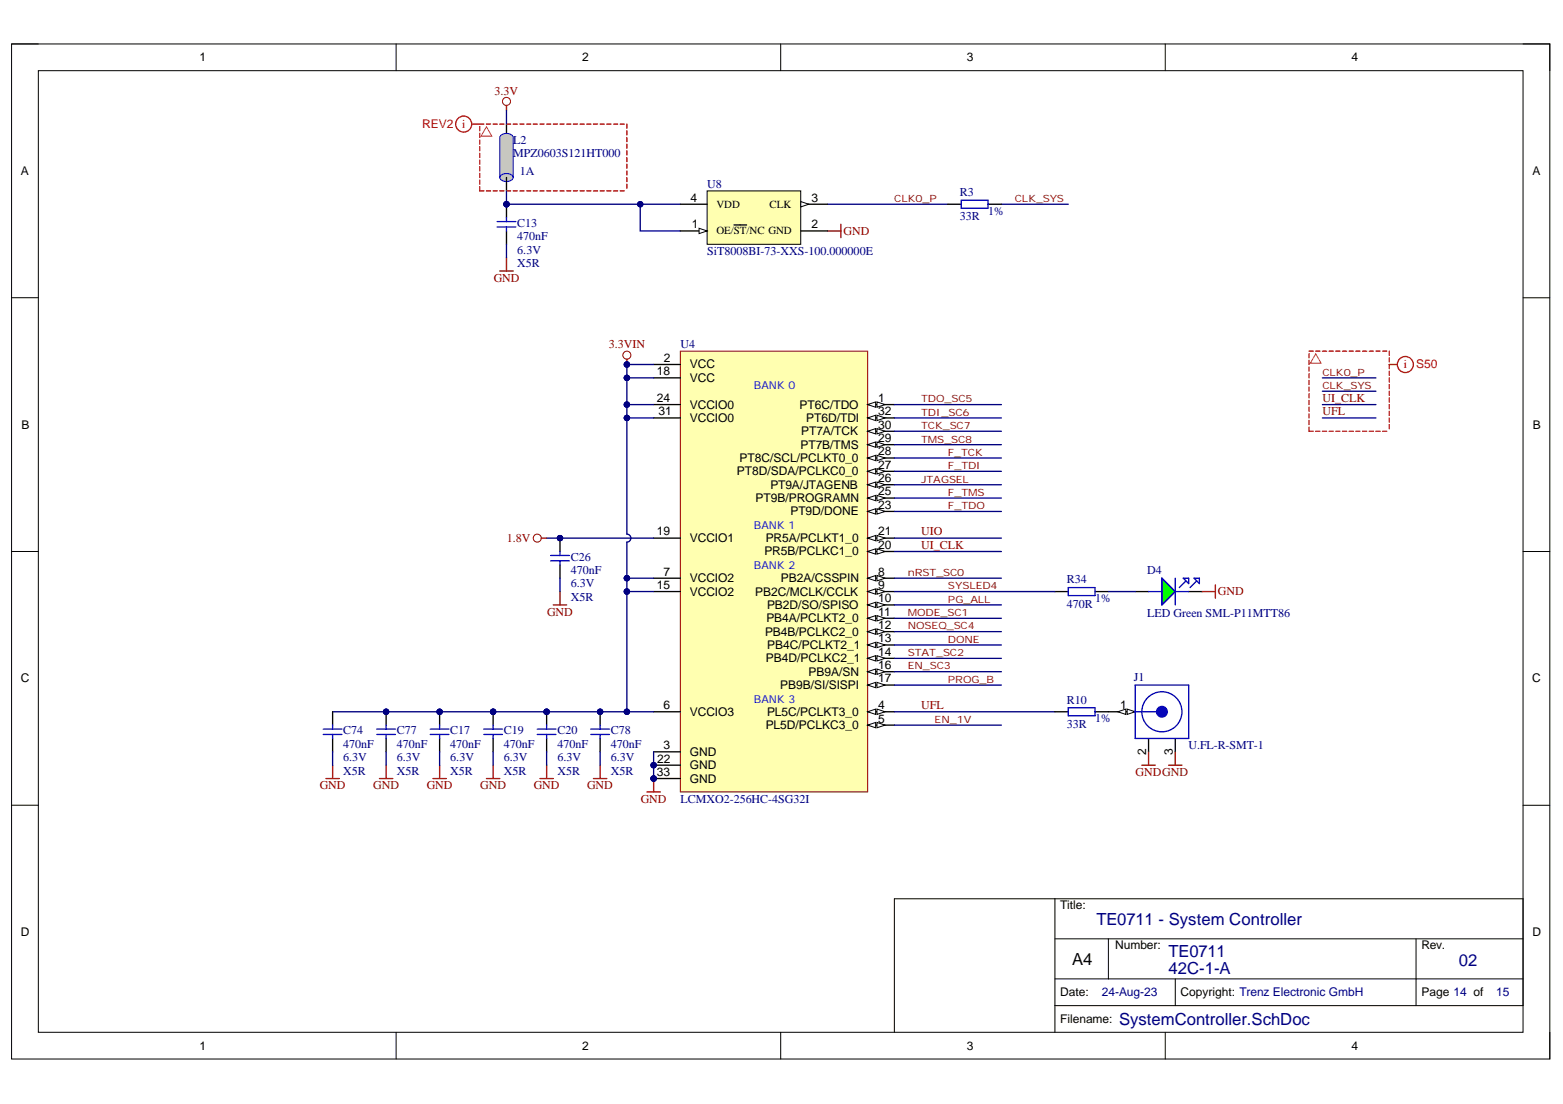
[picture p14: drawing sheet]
<svg xmlns="http://www.w3.org/2000/svg" width="297mm" height="210mm" viewBox="0 0 297 210" stroke-linecap="round" stroke-linejoin="round" font-family="sans-serif">
<defs><g id="words">
<g font-size="3.2" fill="#000080">
<text x="208.4" y="175.8">TE0711 - System Controller</text>
<text x="222.1" y="185.2">42C-1-A</text>
<text x="222.1" y="181.9">TE0711</text>
<text x="277.2" y="183.6">02</text>
<text x="212.7" y="194.8">SystemController.SchDoc</text>
</g>
<text font-size="3.2" x="203.8" y="183.4">A4</text>
<g font-size="2.3">
<text x="37.9" y="11.7">1</text>
<text x="110.7" y="11.7">2</text>
<text x="183.8" y="11.7">3</text>
<text x="256.8" y="11.7">4</text>
<text x="4" y="33.3">A</text>
<text x="291.2" y="33.3">A</text>
<text x="131.2" y="38.3">4</text>
<text x="154.2" y="38.3">3</text>
<text x="131.5" y="43.4">1</text>
<text x="154.2" y="43.4">2</text>
<text x="124.8" y="71.3">18</text>
<text x="126.1" y="68.8">2</text>
<text x="131.1" y="70.1">VCC</text>
<text x="124.8" y="76.4">24</text>
<text x="131.1" y="72.6">VCC</text>
<text x="131.1" y="77.7">VCCIO0</text>
<text x="151.9" y="77.7">PT6C/TDO</text>
<text x="166.9" y="76.4">1</text>
<text x="4.1" y="81.5">B</text>
<text x="125.2" y="79">31</text>
<text x="131.1" y="80.2">VCCIO0</text>
<text x="152.2" y="82.8">PT7A/TCK</text>
<text x="153.2" y="80.2">PT6D/TDI</text>
<text x="166.9" y="81.5">30</text>
<text x="166.9" y="79">32</text>
<text x="291.3" y="81.5">B</text>
<text x="140.6" y="87.9">PT8C/SCL/PCLKT0_0</text>
<text x="152.1" y="85.3">PT7B/TMS</text>
<text x="166.9" y="89.1">27</text>
<text x="166.9" y="86.6">28</text>
<text x="166.9" y="84">29</text>
<text x="140.1" y="90.4">PT8D/SDA/PCLKC0_0</text>
<text x="143.6" y="95.5">PT9B/PROGRAMN</text>
<text x="146.4" y="92.9">PT9A/JTAGENB</text>
<text x="166.9" y="94.2">25</text>
<text x="166.9" y="91.7">26</text>
<text x="124.8" y="101.8">19</text>
<text x="150.2" y="98">PT9D/DONE</text>
<text x="166.9" y="101.8">21</text>
<text x="166.9" y="96.7">23</text>
<text x="131.1" y="103.1">VCCIO1</text>
<text x="145.3" y="105.6">PR5B/PCLKC1_0</text>
<text x="145.5" y="103.1">PR5A/PCLKT1_0</text>
<text x="166.9" y="104.3">20</text>
<text x="124.8" y="112">15</text>
<text x="126.1" y="109.4">7</text>
<text x="131.1" y="110.7">VCCIO2</text>
<text x="131.1" y="113.2">VCCIO2</text>
<text x="143.5" y="113.2">PB2C/MCLK/CCLK</text>
<text x="148.4" y="110.7">PB2A/CSSPIN</text>
<text x="166.9" y="109.4">8</text>
<text x="166.9" y="112">9</text>
<text x="145.6" y="118.3">PB4A/PCLKT2_0</text>
<text x="145.8" y="115.8">PB2D/SO/SPISO</text>
<text x="166.9" y="114.5">10</text>
<text x="166.9" y="117.1">11</text>
<text x="166.9" y="119.6">12</text>
<text x="145.4" y="120.9">PB4B/PCLKC2_0</text>
<text x="145.6" y="125.9">PB4D/PCLKC2_1</text>
<text x="145.8" y="123.4">PB4C/PCLKT2_1</text>
<text x="166.9" y="122.1">13</text>
<text x="166.9" y="124.7">14</text>
<text x="4" y="129.7">C</text>
<text x="148.3" y="131">PB9B/SI/SISPI</text>
<text x="153.7" y="128.5">PB9A/SN</text>
<text x="166.9" y="127.2">16</text>
<text x="166.9" y="129.7">17</text>
<text x="291.2" y="129.7">C</text>
<text x="126.1" y="134.8">6</text>
<text x="131.1" y="136.1">VCCIO3</text>
<text x="145.8" y="136.1">PL5C/PCLKT3_0</text>
<text x="166.9" y="134.8">4</text>
<text x="166.9" y="137.4">5</text>
<text x="212.9" y="134.8">1</text>
<text x="126.1" y="142.4">3</text>
<text x="131.1" y="143.7">GND</text>
<text x="145.5" y="138.6">PL5D/PCLKC3_0</text>
<text x="217.8" y="143.6" transform="rotate(-90 217.8 143.6)">2</text>
<text x="222.9" y="143.6" transform="rotate(-90 222.9 143.6)">3</text>
<text x="124.8" y="147.5">33</text>
<text x="124.9" y="145">22</text>
<text x="131.1" y="146.2">GND</text>
<text x="131.1" y="148.8">GND</text>
<text x="201.5" y="172.9">Title:</text>
<text x="4" y="178">D</text>
<text x="291.2" y="178">D</text>
<text x="211.9" y="180.5">Number:</text>
<text x="270.1" y="180.5">Rev.</text>
<text x="201.5" y="189.4">Date:</text>
<text x="224.4" y="189.4">Copyright: Trenz Electronic GmbH</text>
<text x="270.1" y="189.4">Page 14 of</text>
<text x="201.5" y="194.5">Filename:</text>
<text x="37.9" y="199.6">1</text>
<text x="110.7" y="199.6">2</text>
<text x="183.8" y="199.6">3</text>
<text x="256.8" y="199.6">4</text>
</g>
<g font-size="2.3" fill="#800000">
<text x="94" y="18">3.3V</text>
<text x="160.3" y="44.7">GND</text>
<text x="93.8" y="53.5">GND</text>
<text x="115.7" y="66.3">3.3VIN</text>
<text x="251.3" y="76.4">UI_CLK</text>
<text x="251.3" y="78.9">UFL</text>
<text x="175" y="101.8">UIO</text>
<text x="96.3" y="103.1">1.8V</text>
<text x="175" y="104.3">UI_CLK</text>
<text x="231.5" y="113.2">GND</text>
<text x="104" y="117.1">GND</text>
<text x="175" y="134.8">UFL</text>
<text x="215.8" y="147.5">GNDGND</text>
<text x="60.8" y="150.1">GND</text>
<text x="70.9" y="150.1">GND</text>
<text x="81.1" y="150.1">GND</text>
<text x="91.3" y="150.1">GND</text>
<text x="101.4" y="150.1">GND</text>
<text x="111.6" y="150.1">GND</text>
<text x="121.8" y="152.6">GND</text>
</g>
<g font-size="2.3" fill="#f00">
<text x="80.2" y="24.3">REV2</text>
<text x="87.8" y="24.3">i</text>
<text x="266.8" y="70.1">i</text>
<text x="269.1" y="70.1">S50</text>
</g>
<g font-size="2.3" fill="#000080">
<text x="97.5" y="27.4">L2</text>
<text x="97.5" y="29.9">MPZ0603S121HT000</text>
<text x="98.8" y="33.2">1A</text>
<text x="134.4" y="35.8">U8</text>
<text x="182.4" y="37.3">R3</text>
<text x="182.4" y="41.9">33R</text>
<text x="187.8" y="40.9">1%</text>
<text x="98.3" y="43.1">C13</text>
<text x="98.3" y="45.7">470nF</text>
<text x="98.3" y="48.2">6.3V</text>
<text x="98.3" y="50.8">X5R</text>
<text x="134.4" y="48.5">SiT8008BI-73-XXS-100.000000E</text>
<text x="129.3" y="66.3">U4</text>
<text x="108.5" y="106.6">C26</text>
<text x="108.5" y="111.7">6.3V</text>
<text x="108.5" y="109.1">470nF</text>
<text x="202.7" y="110.9">R34</text>
<text x="218" y="109.1">D4</text>
<text x="108.5" y="114.2">X5R</text>
<text x="202.7" y="115.5">470R</text>
<text x="208.1" y="114.5">1%</text>
<text x="218" y="117.3">LED Green SML-P11MTT86</text>
<text x="215.5" y="129.5">J1</text>
<text x="202.7" y="133.8">R10</text>
<text x="208.1" y="137.3">1%</text>
<text x="65.2" y="139.6">C74</text>
<text x="65.2" y="142.2">470nF</text>
<text x="75.4" y="139.6">C77</text>
<text x="75.4" y="142.2">470nF</text>
<text x="85.6" y="139.6">C17</text>
<text x="85.6" y="142.2">470nF</text>
<text x="95.7" y="139.6">C19</text>
<text x="95.7" y="142.2">470nF</text>
<text x="105.9" y="139.6">C20</text>
<text x="105.9" y="142.2">470nF</text>
<text x="116.1" y="139.6">C78</text>
<text x="116.1" y="142.2">470nF</text>
<text x="202.7" y="138.3">33R</text>
<text x="225.9" y="142.4">U.FL-R-SMT-1</text>
<text x="65.2" y="144.7">6.3V</text>
<text x="65.2" y="147.3">X5R</text>
<text x="75.4" y="144.7">6.3V</text>
<text x="75.4" y="147.3">X5R</text>
<text x="85.6" y="144.7">6.3V</text>
<text x="85.6" y="147.3">X5R</text>
<text x="95.7" y="144.7">6.3V</text>
<text x="95.7" y="147.3">X5R</text>
<text x="105.9" y="144.7">6.3V</text>
<text x="105.9" y="147.3">X5R</text>
<text x="116.1" y="144.7">6.3V</text>
<text x="116.1" y="147.3">X5R</text>
<text x="129.3" y="152.6">LCMXO2-256HC-4SG32I</text>
<text x="209.4" y="189.4">24-Aug-23</text>
<text x="284.3" y="189.4">15</text>
</g>
<g font-size="2.1">
<text x="136.2" y="39.5">VDD</text>
<text x="146.2" y="39.5">CLK</text>
<text x="136.2" y="44.6">OE/ST/NC GND</text>
</g>
<g font-size="2.1" fill="#00f">
<text x="143.3" y="73.9">BANK 0</text>
<text x="143.3" y="100.6">BANK 1</text>
<text x="143.3" y="108.2">BANK 2</text>
<text x="143.3" y="133.6">BANK 3</text>
</g>
<g font-size="1.9" fill="#800000">
<text x="170" y="38.4">CLK0_P</text>
<text x="192.8" y="38.4">CLK_SYS</text>
<text x="251.3" y="71.4">CLK0_P</text>
<text x="175" y="76.5">TDO_SC5</text>
<text x="251.3" y="73.9">CLK_SYS</text>
<text x="175" y="79.1">TDI_SC6</text>
<text x="175" y="81.6">TCK_SC7</text>
<text x="175" y="84.1">TMS_SC8</text>
<text x="180.2" y="89.2">F_TDI</text>
<text x="180.2" y="86.7">F_TCK</text>
<text x="175" y="91.7">JTAGSEL</text>
<text x="180.2" y="94.3">F_TMS</text>
<text x="180.2" y="96.8">F_TDO</text>
<text x="172.5" y="109.5">nRST_SC0</text>
<text x="180.2" y="112.1">SYSLED4</text>
<text x="172.5" y="119.7">NOSEQ_SC4</text>
<text x="172.5" y="117.1">MODE_SC1</text>
<text x="180.2" y="114.6">PG_ALL</text>
<text x="172.5" y="124.7">STAT_SC2</text>
<text x="180.2" y="122.2">DONE</text>
<text x="172.5" y="127.3">EN_SC3</text>
<text x="180.2" y="129.8">PROG_B</text>
<text x="177.6" y="137.5">EN_1V</text>
</g>
</g></defs>
<path d="M2.2 8.4h292.3v193h-292.3z" fill="none" stroke="#000" stroke-width=".19"/>
<path d="M7.3 13.4h282.1v182.9h-282.1z" fill-rule="evenodd" fill="#fff"/>
<g fill="none" stroke="#000" stroke-width=".19">
<path d="M2.2 8.4h5.1M7.3 13.4h282.1v182.9h-282.1zM75.3 8.4v5M148.4 8.4v5M221.4 8.4v5M289.4 8.4h5.1v5M2.2 56.6h5.1M289.4 56.6h5.1M2.2 104.9h5.1M289.4 104.9h5.1M2.2 153.1h5.1M289.4 153.1h5.1"/>
<path d="M200.5 170.9v25.4M200.5 178.5h88.9M210.6 178.5v7.6M269.1 178.5v12.7M75.3 196.3v5.1M148.4 196.3v5.1M200.5 191.2h88.9v-20.3h-119.4v25.4M200.5 186.1h88.9M221.4 196.3v5.1M223.4 186.1v5.1M294.5 196.3v5.1"/>
</g>
<path d="M96.3 20v1.1M95 51.5h2.5M96.3 49v2.5" fill="none" stroke="#800000" stroke-width=".25"/>
<circle cx="96.3" cy="19.3" r=".76" fill="none" stroke="#800000" stroke-width=".19"/>
<circle cx="124.2" cy="145.5" r=".51" fill="#000080"/>
<circle cx="124.2" cy="145.5" r=".51" fill="none" stroke="#000080" stroke-width=".19"/>
<circle cx="124.2" cy="148" r=".51" fill="#000080"/>
<circle cx="124.2" cy="148" r=".51" fill="none" stroke="#000080" stroke-width=".19"/>
<path d="M129.3 66.8h35.6v83.8h-35.6z" fill-rule="evenodd" fill="#ffffb0"/>
<path d="M129.3 66.8h35.6v83.8h-35.6z" fill="none" stroke="#800000" stroke-width=".19"/>
<path d="M164.9 76.9h5.1" fill="none" stroke="#000" stroke-width=".25"/>
<path d="M164.9 76.9l1.5-.5v1z" fill="#f8fcff"/>
<path d="M164.9 76.9l1.5-.5v1z" fill="none" stroke="#000" stroke-width=".19"/>
<path d="M166.7 76.4l1.5 .5-1.5 .5z" fill="#f8fcff"/>
<path d="M166.7 76.4l1.5 .5-1.5 .5z" fill="none" stroke="#000" stroke-width=".19"/>
<path d="M124.2 69.3h5.1M164.9 135.3h5.1M124.2 142.9h5.1" fill="none" stroke="#000" stroke-width=".25"/>
<path d="M164.9 135.3l1.5-.5v1z" fill="#f8fcff"/>
<path d="M164.9 135.3l1.5-.5v1z" fill="none" stroke="#000" stroke-width=".19"/>
<path d="M166.7 134.8l1.5 .5-1.5 .5z" fill="#f8fcff"/>
<path d="M166.7 134.8l1.5 .5-1.5 .5z" fill="none" stroke="#000" stroke-width=".19"/>
<path d="M164.9 137.9h5.1" fill="none" stroke="#000" stroke-width=".25"/>
<path d="M164.9 137.9l1.5-.5v1z" fill="#f8fcff"/>
<path d="M164.9 137.9l1.5-.5v1z" fill="none" stroke="#000" stroke-width=".19"/>
<path d="M166.7 137.4l1.5 .5-1.5 .5z" fill="#f8fcff"/>
<path d="M166.7 137.4l1.5 .5-1.5 .5z" fill="none" stroke="#000" stroke-width=".19"/>
<path d="M124.2 109.9h5.1M164.9 109.9h5.1M124.2 135.3h5.1" fill="none" stroke="#000" stroke-width=".25"/>
<path d="M164.9 109.9l1.5-.5v1z" fill="#f8fcff"/>
<path d="M164.9 109.9l1.5-.5v1z" fill="none" stroke="#000" stroke-width=".19"/>
<path d="M166.7 109.4l1.5 .5-1.5 .5z" fill="#f8fcff"/>
<path d="M166.7 109.4l1.5 .5-1.5 .5z" fill="none" stroke="#000" stroke-width=".19"/>
<path d="M164.9 112.5h5.1" fill="none" stroke="#000" stroke-width=".25"/>
<path d="M164.9 112.5l1.5-.5v1z" fill="#f8fcff"/>
<path d="M164.9 112.5l1.5-.5v1z" fill="none" stroke="#000" stroke-width=".19"/>
<path d="M166.7 112l1.5 .5-1.5 .5z" fill="#f8fcff"/>
<path d="M166.7 112l1.5 .5-1.5 .5z" fill="none" stroke="#000" stroke-width=".19"/>
<path d="M164.9 115h5.1" fill="none" stroke="#000" stroke-width=".25"/>
<path d="M164.9 115l1.5-.5v1z" fill="#f8fcff"/>
<path d="M164.9 115l1.5-.5v1z" fill="none" stroke="#000" stroke-width=".19"/>
<path d="M166.7 114.5l1.5 .5-1.5 .5z" fill="#f8fcff"/>
<path d="M166.7 114.5l1.5 .5-1.5 .5z" fill="none" stroke="#000" stroke-width=".19"/>
<path d="M164.9 117.6h5.1" fill="none" stroke="#000" stroke-width=".25"/>
<path d="M164.9 117.6l1.5-.6v1.1z" fill="#f8fcff"/>
<path d="M164.9 117.6l1.5-.6v1.1z" fill="none" stroke="#000" stroke-width=".19"/>
<path d="M166.7 117l1.5 .6-1.5 .5z" fill="#f8fcff"/>
<path d="M166.7 117l1.5 .6-1.5 .5z" fill="none" stroke="#000" stroke-width=".19"/>
<path d="M164.9 120.1h5.1" fill="none" stroke="#000" stroke-width=".25"/>
<path d="M164.9 120.1l1.5-.5v1z" fill="#f8fcff"/>
<path d="M164.9 120.1l1.5-.5v1z" fill="none" stroke="#000" stroke-width=".19"/>
<path d="M166.7 119.6l1.5 .5-1.5 .5z" fill="#f8fcff"/>
<path d="M166.7 119.6l1.5 .5-1.5 .5z" fill="none" stroke="#000" stroke-width=".19"/>
<path d="M164.9 122.6h5.1" fill="none" stroke="#000" stroke-width=".25"/>
<path d="M164.9 122.6l1.5-.5v1z" fill="#f8fcff"/>
<path d="M164.9 122.6l1.5-.5v1z" fill="none" stroke="#000" stroke-width=".19"/>
<path d="M166.7 122.1l1.5 .5-1.5 .5z" fill="#f8fcff"/>
<path d="M166.7 122.1l1.5 .5-1.5 .5z" fill="none" stroke="#000" stroke-width=".19"/>
<path d="M164.9 125.2h5.1" fill="none" stroke="#000" stroke-width=".25"/>
<path d="M164.9 125.2l1.5-.5v1z" fill="#f8fcff"/>
<path d="M164.9 125.2l1.5-.5v1z" fill="none" stroke="#000" stroke-width=".19"/>
<path d="M166.7 124.7l1.5 .5-1.5 .5z" fill="#f8fcff"/>
<path d="M166.7 124.7l1.5 .5-1.5 .5z" fill="none" stroke="#000" stroke-width=".19"/>
<path d="M124.2 112.5h5.1M164.9 127.7h5.1" fill="none" stroke="#000" stroke-width=".25"/>
<path d="M164.9 127.7l1.5-.5v1z" fill="#f8fcff"/>
<path d="M164.9 127.7l1.5-.5v1z" fill="none" stroke="#000" stroke-width=".19"/>
<path d="M166.7 127.2l1.5 .5-1.5 .5z" fill="#f8fcff"/>
<path d="M166.7 127.2l1.5 .5-1.5 .5z" fill="none" stroke="#000" stroke-width=".19"/>
<path d="M164.9 130.3h5.1" fill="none" stroke="#000" stroke-width=".25"/>
<path d="M164.9 130.3l1.5-.6v1.1z" fill="#f8fcff"/>
<path d="M164.9 130.3l1.5-.6v1.1z" fill="none" stroke="#000" stroke-width=".19"/>
<path d="M166.7 129.7l1.5 .6-1.5 .5z" fill="#f8fcff"/>
<path d="M166.7 129.7l1.5 .6-1.5 .5z" fill="none" stroke="#000" stroke-width=".19"/>
<path d="M124.2 71.8h5.1M124.2 102.3h5.1M164.9 104.9h5.1" fill="none" stroke="#000" stroke-width=".25"/>
<path d="M164.9 104.9l1.5-.6v1.1z" fill="#f8fcff"/>
<path d="M164.9 104.9l1.5-.6v1.1z" fill="none" stroke="#000" stroke-width=".19"/>
<path d="M166.7 104.3l1.5 .6-1.5 .5z" fill="#f8fcff"/>
<path d="M166.7 104.3l1.5 .6-1.5 .5z" fill="none" stroke="#000" stroke-width=".19"/>
<path d="M164.9 102.3h5.1" fill="none" stroke="#000" stroke-width=".25"/>
<path d="M164.9 102.3l1.5-.5v1z" fill="#f8fcff"/>
<path d="M164.9 102.3l1.5-.5v1z" fill="none" stroke="#000" stroke-width=".19"/>
<path d="M166.7 101.8l1.5 .5-1.5 .5z" fill="#f8fcff"/>
<path d="M166.7 101.8l1.5 .5-1.5 .5z" fill="none" stroke="#000" stroke-width=".19"/>
<path d="M124.2 145.5h5.1" fill="none" stroke="#000" stroke-width=".25"/>
<circle cx="124.2" cy="145.5" r=".51" fill="#000080"/>
<circle cx="124.2" cy="145.5" r=".51" fill="none" stroke="#000080" stroke-width=".19"/>
<path d="M164.9 97.2h5.1" fill="none" stroke="#000" stroke-width=".25"/>
<path d="M164.9 97.2l1.5-.5v1z" fill="#f8fcff"/>
<path d="M164.9 97.2l1.5-.5v1z" fill="none" stroke="#000" stroke-width=".19"/>
<path d="M166.7 96.7l1.5 .5-1.5 .5z" fill="#f8fcff"/>
<path d="M166.7 96.7l1.5 .5-1.5 .5z" fill="none" stroke="#000" stroke-width=".19"/>
<path d="M124.2 76.9h5.1M164.9 94.7h5.1" fill="none" stroke="#000" stroke-width=".25"/>
<path d="M164.9 94.7l1.5-.5v1z" fill="#f8fcff"/>
<path d="M164.9 94.7l1.5-.5v1z" fill="none" stroke="#000" stroke-width=".19"/>
<path d="M166.7 94.2l1.5 .5-1.5 .5z" fill="#f8fcff"/>
<path d="M166.7 94.2l1.5 .5-1.5 .5z" fill="none" stroke="#000" stroke-width=".19"/>
<path d="M164.9 92.2h5.1" fill="none" stroke="#000" stroke-width=".25"/>
<path d="M164.9 92.2l1.5-.6v1.1z" fill="#f8fcff"/>
<path d="M164.9 92.2l1.5-.6v1.1z" fill="none" stroke="#000" stroke-width=".19"/>
<path d="M166.7 91.6l1.5 .6-1.5 .5z" fill="#f8fcff"/>
<path d="M166.7 91.6l1.5 .6-1.5 .5z" fill="none" stroke="#000" stroke-width=".19"/>
<path d="M164.9 89.6h5.1" fill="none" stroke="#000" stroke-width=".25"/>
<path d="M164.9 89.6l1.5-.5v1z" fill="#f8fcff"/>
<path d="M164.9 89.6l1.5-.5v1z" fill="none" stroke="#000" stroke-width=".19"/>
<path d="M166.7 89.1l1.5 .5-1.5 .5z" fill="#f8fcff"/>
<path d="M166.7 89.1l1.5 .5-1.5 .5z" fill="none" stroke="#000" stroke-width=".19"/>
<path d="M164.9 87.1h5.1" fill="none" stroke="#000" stroke-width=".25"/>
<path d="M164.9 87.1l1.5-.5v1z" fill="#f8fcff"/>
<path d="M164.9 87.1l1.5-.5v1z" fill="none" stroke="#000" stroke-width=".19"/>
<path d="M166.7 86.6l1.5 .5-1.5 .5z" fill="#f8fcff"/>
<path d="M166.7 86.6l1.5 .5-1.5 .5z" fill="none" stroke="#000" stroke-width=".19"/>
<path d="M164.9 84.5h5.1" fill="none" stroke="#000" stroke-width=".25"/>
<path d="M164.9 84.5l1.5-.5v1z" fill="#f8fcff"/>
<path d="M164.9 84.5l1.5-.5v1z" fill="none" stroke="#000" stroke-width=".19"/>
<path d="M166.7 84l1.5 .5-1.5 .5z" fill="#f8fcff"/>
<path d="M166.7 84l1.5 .5-1.5 .5z" fill="none" stroke="#000" stroke-width=".19"/>
<path d="M164.9 82h5.1" fill="none" stroke="#000" stroke-width=".25"/>
<path d="M164.9 82l1.5-.5v1z" fill="#f8fcff"/>
<path d="M164.9 82l1.5-.5v1z" fill="none" stroke="#000" stroke-width=".19"/>
<path d="M166.7 81.5l1.5 .5-1.5 .5z" fill="#f8fcff"/>
<path d="M166.7 81.5l1.5 .5-1.5 .5z" fill="none" stroke="#000" stroke-width=".19"/>
<path d="M124.2 79.5h5.1M164.9 79.5h5.1" fill="none" stroke="#000" stroke-width=".25"/>
<path d="M164.9 79.5l1.5-.5v1z" fill="#f8fcff"/>
<path d="M164.9 79.5l1.5-.5v1z" fill="none" stroke="#000" stroke-width=".19"/>
<path d="M166.7 79l1.5 .5-1.5 .5z" fill="#f8fcff"/>
<path d="M166.7 79l1.5 .5-1.5 .5z" fill="none" stroke="#000" stroke-width=".19"/>
<path d="M124.2 148h5.1" fill="none" stroke="#000" stroke-width=".25"/>
<circle cx="124.2" cy="148" r=".51" fill="#000080"/>
<circle cx="124.2" cy="148" r=".51" fill="none" stroke="#000080" stroke-width=".19"/>
<path d="M122.9 150.6h2.6M124.2 148v2.6" fill="none" stroke="#800000" stroke-width=".25"/>
<circle cx="124.2" cy="148" r=".51" fill="#000080"/>
<circle cx="124.2" cy="148" r=".51" fill="none" stroke="#000080" stroke-width=".19"/>
<path d="M124.2 142.9v5.1" fill="none" stroke="#000080" stroke-width=".25"/>
<circle cx="124.2" cy="145.5" r=".51" fill="#000080"/>
<circle cx="124.2" cy="145.5" r=".51" fill="none" stroke="#000080" stroke-width=".19"/>
<circle cx="124.2" cy="148" r=".51" fill="#000080"/>
<circle cx="124.2" cy="148" r=".51" fill="none" stroke="#000080" stroke-width=".19"/>
<circle cx="119.1" cy="67.5" r=".76" fill="none" stroke="#800000" stroke-width=".19"/>
<path d="M119.1 68.3v1" fill="none" stroke="#800000" stroke-width=".25"/>
<circle cx="119.1" cy="69.3" r=".51" fill="#000080"/>
<circle cx="119.1" cy="69.3" r=".51" fill="none" stroke="#000080" stroke-width=".19"/>
<g fill="none" stroke="#000080" stroke-width=".25">
<path d="M170 76.9h20.3M170 79.5h20.3M170 82h20.3M170 84.5h20.3M170 87.1h20.3M170 89.6h20.3M170 92.2h20.3M170 94.7h20.3M170 97.2h20.3M170 117.6h20.3M170 115h20.3M170 102.3h20.3"/>
<path d="M170 109.9h20.3M170 135.3h30.5M170 137.9h20.3M170 127.7h20.3M170 130.3h20.3M170 122.6h20.3M170 125.2h20.3M170 120.1h20.3"/>
</g>
<path d="M96.3 23.6v2.5" fill="none" stroke="#000" stroke-width=".25"/>
<path d="M95.2 25.7a1.51 1.51 0 0 1 2.3 .4 1.44 1.44 0 0 1-2.5 0z" fill="#c0c0c0"/>
<path d="M95.2 25.7a1.51 1.51 0 0 1 2.3 .4 1.44 1.44 0 0 1-2.5 0z" fill="none" stroke="#00f" stroke-width=".19"/>
<path d="M95 26.1h2.5v7.7h-2.5z" fill-rule="evenodd" fill="#c0c0c0"/>
<path d="M95 26.1h2.5v7.7h-2.5z" fill="none" stroke="#c0c0c0" stroke-width=".19"/>
<path d="M95.2 33.3a1.52 1.52 0 0 1 2.3 .5 1.44 1.44 0 0 1-2.5 0z" fill="#c0c0c0"/>
<path d="M95 26.1v7.7M95.2 33.3a1.52 1.52 0 0 1 2.3 .5 1.44 1.44 0 0 1-2.5 0zM97.5 26.1v7.7" fill="none" stroke="#00f" stroke-width=".19"/>
<path d="M96.3 33.8v2.5" fill="none" stroke="#000" stroke-width=".25"/>
<path d="M220.8 109.9l2.6 2.6-2.6 2.5z" fill="#0f0"/>
<path d="M220.8 109.9l2.6 2.6-2.6 2.5z" fill="none" stroke="#00f" stroke-width=".19"/>
<path d="M200.5 112.5h2.5M208.1 112.5h2.5M215.7 112.5h2.6M225.9 112.5h2.5" fill="none" stroke="#000" stroke-width=".25"/>
<path d="M203 111.7h5.1v1.5h-5.1zM218.3 112.5h2.5M220.8 109.9l2.6 2.6-2.6 2.5zM223.4 109.9v5.1M223.4 112.5h2.5M224.9 109.9h1v1.1zM225.4 110.4l-1.3 1.3M226.9 109.9h1v1.1zM227.4 110.4l-1.2 1.3" fill="none" stroke="#00f" stroke-width=".25"/>
<circle cx="96.3" cy="38.8" r=".51" fill="#000080"/>
<circle cx="96.3" cy="38.8" r=".51" fill="none" stroke="#000080" stroke-width=".19"/>
<path d="M96.3 38.8v2.6" fill="none" stroke="#000" stroke-width=".25"/>
<circle cx="96.3" cy="38.8" r=".51" fill="#000080"/>
<circle cx="96.3" cy="38.8" r=".51" fill="none" stroke="#000080" stroke-width=".19"/>
<path d="M96.3 43.9v2.6" fill="none" stroke="#000" stroke-width=".25"/>
<path d="M94.5 43.2h3.5M94.5 42.1h3.5M96.3 41.4v.7M96.3 43.2v.7" fill="none" stroke="#00f" stroke-width=".25"/>
<path d="M170 112.5h30.5M210.6 112.5h5.1" fill="none" stroke="#000080" stroke-width=".25"/>
<path d="M82.3 148h2.5M83.5 145.5v2.5" fill="none" stroke="#800000" stroke-width=".25"/>
<circle cx="83.5" cy="135.3" r=".51" fill="#000080"/>
<circle cx="83.5" cy="135.3" r=".51" fill="none" stroke="#000080" stroke-width=".19"/>
<path d="M83.5 135.3v2.6M83.5 140.4v2.5" fill="none" stroke="#000" stroke-width=".25"/>
<circle cx="83.5" cy="135.3" r=".51" fill="#000080"/>
<circle cx="83.5" cy="135.3" r=".51" fill="none" stroke="#000080" stroke-width=".19"/>
<path d="M81.8 138.6h3.5M81.8 139.6h3.5M83.5 137.9v.7M83.5 139.6v.8" fill="none" stroke="#00f" stroke-width=".25"/>
<path d="M92.4 148h2.6M93.7 145.5v2.5" fill="none" stroke="#800000" stroke-width=".25"/>
<circle cx="93.7" cy="135.3" r=".51" fill="#000080"/>
<circle cx="93.7" cy="135.3" r=".51" fill="none" stroke="#000080" stroke-width=".19"/>
<path d="M93.7 135.3v2.6M93.7 140.4v2.5" fill="none" stroke="#000" stroke-width=".25"/>
<circle cx="93.7" cy="135.3" r=".51" fill="#000080"/>
<circle cx="93.7" cy="135.3" r=".51" fill="none" stroke="#000080" stroke-width=".19"/>
<path d="M91.9 138.6h3.6M91.9 139.6h3.6M93.7 137.9v.7M93.7 139.6v.8" fill="none" stroke="#00f" stroke-width=".25"/>
<path d="M102.6 148h2.6M103.9 145.5v2.5" fill="none" stroke="#800000" stroke-width=".25"/>
<circle cx="103.9" cy="135.3" r=".51" fill="#000080"/>
<circle cx="103.9" cy="135.3" r=".51" fill="none" stroke="#000080" stroke-width=".19"/>
<path d="M103.9 135.3v2.6M103.9 140.4v2.5" fill="none" stroke="#000" stroke-width=".25"/>
<circle cx="103.9" cy="135.3" r=".51" fill="#000080"/>
<circle cx="103.9" cy="135.3" r=".51" fill="none" stroke="#000080" stroke-width=".19"/>
<path d="M102.1 138.6h3.6M102.1 139.6h3.6M103.9 137.9v.7M103.9 139.6v.8" fill="none" stroke="#00f" stroke-width=".25"/>
<path d="M121.7 38.8v5.1h7.6" fill="none" stroke="#000080" stroke-width=".25"/>
<circle cx="121.7" cy="38.8" r=".51" fill="#000080"/>
<circle cx="121.7" cy="38.8" r=".51" fill="none" stroke="#000080" stroke-width=".19"/>
<path d="M83.5 142.9v2.6M93.7 142.9v2.6M103.9 142.9v2.6" fill="none" stroke="#000080" stroke-width=".25"/>
<circle cx="220.8" cy="135.3" r="3.8" fill="none" stroke="#00f" stroke-width=".25"/>
<circle cx="220.8" cy="135.3" r="1.01" fill="#00f"/>
<circle cx="220.8" cy="135.3" r="1.01" fill="none" stroke="#00f" stroke-width=".25"/>
<path d="M210.6 135.3h5.1" fill="none" stroke="#000" stroke-width=".25"/>
<path d="M214.2 134.8l1.5 .5-1.5 .5z" fill="#f8fcff"/>
<path d="M214.2 134.8l1.5 .5-1.5 .5z" fill="none" stroke="#000" stroke-width=".19"/>
<path d="M212.4 135.3l1.6-.5v1z" fill="#f8fcff"/>
<path d="M212.4 135.3l1.6-.5v1z" fill="none" stroke="#000" stroke-width=".19"/>
<path d="M218.3 140.4v2.5M223.4 140.4v2.5" fill="none" stroke="#000" stroke-width=".25"/>
<path d="M215.7 130.3h10.2v10.1h-10.2zM215.7 135.3h4.1" fill="none" stroke="#00f" stroke-width=".25"/>
<path d="M119.1 71.8h5.1" fill="none" stroke="#000080" stroke-width=".25"/>
<circle cx="119.1" cy="71.8" r=".51" fill="#000080"/>
<circle cx="119.1" cy="71.8" r=".51" fill="none" stroke="#000080" stroke-width=".19"/>
<path d="M119.1 76.9h5.1" fill="none" stroke="#000080" stroke-width=".25"/>
<circle cx="119.1" cy="76.9" r=".51" fill="#000080"/>
<circle cx="119.1" cy="76.9" r=".51" fill="none" stroke="#000080" stroke-width=".19"/>
<path d="M119.1 79.5h5.1" fill="none" stroke="#000080" stroke-width=".25"/>
<circle cx="119.1" cy="79.5" r=".51" fill="#000080"/>
<circle cx="119.1" cy="79.5" r=".51" fill="none" stroke="#000080" stroke-width=".19"/>
<path d="M119.1 109.9h5.1" fill="none" stroke="#000080" stroke-width=".25"/>
<circle cx="119.1" cy="109.9" r=".51" fill="#000080"/>
<circle cx="119.1" cy="109.9" r=".51" fill="none" stroke="#000080" stroke-width=".19"/>
<path d="M119.1 112.5h5.1" fill="none" stroke="#000080" stroke-width=".25"/>
<circle cx="119.1" cy="112.5" r=".51" fill="#000080"/>
<circle cx="119.1" cy="112.5" r=".51" fill="none" stroke="#000080" stroke-width=".19"/>
<path d="M119.1 135.3h5.1" fill="none" stroke="#000080" stroke-width=".25"/>
<circle cx="119.1" cy="135.3" r=".51" fill="#000080"/>
<circle cx="119.1" cy="135.3" r=".51" fill="none" stroke="#000080" stroke-width=".19"/>
<path d="M63.2 135.3h30.5" fill="none" stroke="#000080" stroke-width=".25"/>
<circle cx="93.7" cy="135.3" r=".51" fill="#000080"/>
<circle cx="93.7" cy="135.3" r=".51" fill="none" stroke="#000080" stroke-width=".19"/>
<circle cx="83.5" cy="135.3" r=".51" fill="#000080"/>
<circle cx="83.5" cy="135.3" r=".51" fill="none" stroke="#000080" stroke-width=".19"/>
<circle cx="73.4" cy="135.3" r=".51" fill="#000080"/>
<circle cx="73.4" cy="135.3" r=".51" fill="none" stroke="#000080" stroke-width=".19"/>
<path d="M119.1 69.3h5.1" fill="none" stroke="#000080" stroke-width=".25"/>
<circle cx="119.1" cy="69.3" r=".51" fill="#000080"/>
<circle cx="119.1" cy="69.3" r=".51" fill="none" stroke="#000080" stroke-width=".19"/>
<path d="M157.3 43.9h2.5M159.8 42.6v2.6M228.4 112.5h2.6M231 111.2v2.5M217 145.5h2.5M218.3 142.9v2.6M222.1 145.5h2.5M223.4 142.9v2.6" fill="none" stroke="#800000" stroke-width=".25"/>
<path d="M96.3 38.8h33M157.3 38.8h22.8M190.3 38.8h12.7M170 104.9h20.3" fill="none" stroke="#000080" stroke-width=".25"/>
<circle cx="121.7" cy="38.8" r=".51" fill="#000080"/>
<circle cx="121.7" cy="38.8" r=".51" fill="none" stroke="#000080" stroke-width=".19"/>
<circle cx="96.3" cy="38.8" r=".51" fill="#000080"/>
<circle cx="96.3" cy="38.8" r=".51" fill="none" stroke="#000080" stroke-width=".19"/>
<path d="M134.4 36.3h17.8v10.2h-17.8z" fill-rule="evenodd" fill="#ffffb0"/>
<path d="M134.4 36.3h17.8v10.2h-17.8z" fill="none" stroke="#000" stroke-width=".19"/>
<path d="M129.3 43.9h5.1" fill="none" stroke="#000" stroke-width=".25"/>
<path d="M132.9 43.4l1.5 .5-1.5 .5z" fill="#f8fcff"/>
<path d="M132.9 43.4l1.5 .5-1.5 .5z" fill="none" stroke="#000" stroke-width=".19"/>
<path d="M152.2 38.8h5.1M139.5 42.8h2.4M152.2 43.9h5.1" fill="none" stroke="#000" stroke-width=".25"/>
<path d="M152.2 38.3l1.5 .5-1.5 .5z" fill="#f8fcff"/>
<path d="M152.2 38.3l1.5 .5-1.5 .5z" fill="none" stroke="#000" stroke-width=".19"/>
<path d="M129.3 38.8h5.1" fill="none" stroke="#000" stroke-width=".25"/>
<path d="M103.9 102.3h20.3" fill="none" stroke="#000080" stroke-width=".25"/>
<circle cx="106.4" cy="102.3" r=".51" fill="#000080"/>
<circle cx="106.4" cy="102.3" r=".51" fill="none" stroke="#000080" stroke-width=".19"/>
<circle cx="102.1" cy="102.3" r=".76" fill="none" stroke="#800000" stroke-width=".19"/>
<path d="M102.9 102.3h1M105.2 115h2.5M106.4 112.5v2.5" fill="none" stroke="#800000" stroke-width=".25"/>
<path d="M180.1 38.8h2.6M187.8 38.8h2.5M200.5 135.3h2.5M208.1 135.3h2.5" fill="none" stroke="#000" stroke-width=".25"/>
<path d="M182.7 38.1h5.1v1.5h-5.1zM203 134.6h5.1v1.5h-5.1z" fill="none" stroke="#00f" stroke-width=".25"/>
<circle cx="106.4" cy="102.3" r=".51" fill="#000080"/>
<circle cx="106.4" cy="102.3" r=".51" fill="none" stroke="#000080" stroke-width=".19"/>
<path d="M106.4 102.3v2.6" fill="none" stroke="#000" stroke-width=".25"/>
<circle cx="106.4" cy="102.3" r=".51" fill="#000080"/>
<circle cx="106.4" cy="102.3" r=".51" fill="none" stroke="#000080" stroke-width=".19"/>
<path d="M106.4 107.4v2.5" fill="none" stroke="#000" stroke-width=".25"/>
<path d="M104.6 106.6h3.6M104.6 105.6h3.6M106.4 104.9v.7M106.4 106.6v.8" fill="none" stroke="#00f" stroke-width=".25"/>
<path d="M72.1 148h2.5M73.4 145.5v2.5" fill="none" stroke="#800000" stroke-width=".25"/>
<circle cx="73.4" cy="135.3" r=".51" fill="#000080"/>
<circle cx="73.4" cy="135.3" r=".51" fill="none" stroke="#000080" stroke-width=".19"/>
<path d="M73.4 135.3v2.6M73.4 140.4v2.5" fill="none" stroke="#000" stroke-width=".25"/>
<circle cx="73.4" cy="135.3" r=".51" fill="#000080"/>
<circle cx="73.4" cy="135.3" r=".51" fill="none" stroke="#000080" stroke-width=".19"/>
<path d="M61.4 138.6h3.6M61.4 139.6h3.6M63.2 137.9v.7M63.2 139.6v.8M71.6 138.6h3.6M71.6 139.6h3.6M73.4 137.9v.7M73.4 139.6v.8" fill="none" stroke="#00f" stroke-width=".25"/>
<path d="M119.1 112.5v22.8M63.2 142.9v2.6M73.4 142.9v2.6" fill="none" stroke="#000080" stroke-width=".25"/>
<path d="M61.9 148h2.6M63.2 145.5v2.5" fill="none" stroke="#800000" stroke-width=".25"/>
<path d="M63.2 135.3v2.6M63.2 140.4v2.5" fill="none" stroke="#000" stroke-width=".25"/>
<circle cx="119.1" cy="135.3" r=".51" fill="#000080"/>
<circle cx="119.1" cy="135.3" r=".51" fill="none" stroke="#000080" stroke-width=".19"/>
<circle cx="119.1" cy="112.5" r=".51" fill="#000080"/>
<circle cx="119.1" cy="112.5" r=".51" fill="none" stroke="#000080" stroke-width=".19"/>
<path d="M119.1 109.9v2.6" fill="none" stroke="#000080" stroke-width=".25"/>
<circle cx="119.1" cy="112.5" r=".51" fill="#000080"/>
<circle cx="119.1" cy="112.5" r=".51" fill="none" stroke="#000080" stroke-width=".19"/>
<circle cx="119.1" cy="109.9" r=".51" fill="#000080"/>
<circle cx="119.1" cy="109.9" r=".51" fill="none" stroke="#000080" stroke-width=".19"/>
<path d="M119.1 79.5v22.1a.76 .76 0 0 1 .8 .7 .76 .76 0 0 1-.8 .8v6.8" fill="none" stroke="#000080" stroke-width=".25"/>
<circle cx="119.1" cy="109.9" r=".51" fill="#000080"/>
<circle cx="119.1" cy="109.9" r=".51" fill="none" stroke="#000080" stroke-width=".19"/>
<circle cx="119.1" cy="79.5" r=".51" fill="#000080"/>
<circle cx="119.1" cy="79.5" r=".51" fill="none" stroke="#000080" stroke-width=".19"/>
<path d="M119.1 76.9v2.6" fill="none" stroke="#000080" stroke-width=".25"/>
<circle cx="119.1" cy="79.5" r=".51" fill="#000080"/>
<circle cx="119.1" cy="79.5" r=".51" fill="none" stroke="#000080" stroke-width=".19"/>
<circle cx="119.1" cy="76.9" r=".51" fill="#000080"/>
<circle cx="119.1" cy="76.9" r=".51" fill="none" stroke="#000080" stroke-width=".19"/>
<path d="M119.1 71.8v5.1" fill="none" stroke="#000080" stroke-width=".25"/>
<circle cx="119.1" cy="76.9" r=".51" fill="#000080"/>
<circle cx="119.1" cy="76.9" r=".51" fill="none" stroke="#000080" stroke-width=".19"/>
<circle cx="119.1" cy="71.8" r=".51" fill="#000080"/>
<circle cx="119.1" cy="71.8" r=".51" fill="none" stroke="#000080" stroke-width=".19"/>
<path d="M119.1 69.3v2.5" fill="none" stroke="#000080" stroke-width=".25"/>
<circle cx="119.1" cy="71.8" r=".51" fill="#000080"/>
<circle cx="119.1" cy="71.8" r=".51" fill="none" stroke="#000080" stroke-width=".19"/>
<circle cx="119.1" cy="69.3" r=".51" fill="#000080"/>
<circle cx="119.1" cy="69.3" r=".51" fill="none" stroke="#000080" stroke-width=".19"/>
<path d="M103.9 135.3h15.2" fill="none" stroke="#000080" stroke-width=".25"/>
<circle cx="119.1" cy="135.3" r=".51" fill="#000080"/>
<circle cx="119.1" cy="135.3" r=".51" fill="none" stroke="#000080" stroke-width=".19"/>
<circle cx="114" cy="135.3" r=".51" fill="#000080"/>
<circle cx="114" cy="135.3" r=".51" fill="none" stroke="#000080" stroke-width=".19"/>
<circle cx="103.9" cy="135.3" r=".51" fill="#000080"/>
<circle cx="103.9" cy="135.3" r=".51" fill="none" stroke="#000080" stroke-width=".19"/>
<path d="M93.7 135.3h10.2" fill="none" stroke="#000080" stroke-width=".25"/>
<circle cx="103.9" cy="135.3" r=".51" fill="#000080"/>
<circle cx="103.9" cy="135.3" r=".51" fill="none" stroke="#000080" stroke-width=".19"/>
<circle cx="93.7" cy="135.3" r=".51" fill="#000080"/>
<circle cx="93.7" cy="135.3" r=".51" fill="none" stroke="#000080" stroke-width=".19"/>
<path d="M112.8 148h2.5M114.1 145.5v2.5" fill="none" stroke="#800000" stroke-width=".25"/>
<circle cx="114" cy="135.3" r=".51" fill="#000080"/>
<circle cx="114" cy="135.3" r=".51" fill="none" stroke="#000080" stroke-width=".19"/>
<path d="M114.1 135.3v2.6M114.1 140.4v2.5" fill="none" stroke="#000" stroke-width=".25"/>
<circle cx="114" cy="135.3" r=".51" fill="#000080"/>
<circle cx="114" cy="135.3" r=".51" fill="none" stroke="#000080" stroke-width=".19"/>
<path d="M112.3 138.6h3.5M112.3 139.6h3.5M114.1 137.9v.7M114.1 139.6v.8" fill="none" stroke="#00f" stroke-width=".25"/>
<path d="M96.3 21.1v2.5M96.3 36.3v2.5M114.1 142.9v2.6" fill="none" stroke="#000080" stroke-width=".25"/>
<g fill="none" stroke="#f00" stroke-width=".25">
<path d="M89.6 23.6h2.4M91.2 24.1v.8M91.2 25.3v.8M91.2 26.6v.8M91.2 27.9v.8M91.2 29.2v.7M91.2 30.4v.8M91.2 31.7v.8M91.2 33v.8M91.2 34.2v.8M91.2 35.5v.8h.8M92.4 23.6h.8"/>
<path d="M92.4 36.3h.8M93.7 23.6h.8M93.7 36.3h.8M95 23.6h.8M95 36.3h.8M96.3 23.6h.8M96.3 36.3h.8M97.5 23.6h.8M97.5 36.3h.8M98.8 23.6h.8M98.8 36.3h.8M100.1 23.6h.8"/>
<path d="M100.1 36.3h.8M101.3 23.6h.8M101.3 36.3h.8M102.6 23.6h.8M102.6 36.3h.8M103.9 23.6h.8M103.9 36.3h.8M105.2 23.6h.7M105.2 36.3h.7M106.4 23.6h.8M106.4 36.3h.8M107.7 23.6h.8"/>
<path d="M107.7 36.3h.8M109 23.6h.8M109 36.3h.8M110.2 23.6h.8M110.2 36.3h.8M111.5 23.6h.8M111.5 36.3h.8M112.8 23.6h.8M112.8 36.3h.8M114.1 23.6h.7M114.1 36.3h.7M115.3 23.6h.8"/>
<path d="M115.3 36.3h.8M116.6 23.6h.8M116.6 36.3h.8M117.9 23.6h.8M117.9 36.3h.8M119.1 23.6v.8M119.1 24.9v.8M119.1 26.1v.8M119.1 27.4v.8M119.1 28.7v.8M119.1 29.9v.8M119.1 31.2v.8"/>
<path d="M119.1 32.5v.8M119.1 33.8v.7M119.1 35v.8"/>
<circle cx="88.1" cy="23.6" r="1.53"/>
</g>
<path d="M92.4 24.1l1.1 1.8h-2.1z" fill="none" stroke="#f33" stroke-width=".19"/>
<circle cx="96.3" cy="38.8" r=".51" fill="#000080"/>
<circle cx="96.3" cy="38.8" r=".51" fill="none" stroke="#000080" stroke-width=".19"/>
<path d="M96.3 46.5v2.5M251.3 71.8h10.2M251.3 74.4h10.2M251.3 76.9h10.2M251.3 79.5h10.2M106.4 109.9v2.6" fill="none" stroke="#000080" stroke-width=".25"/>
<g fill="none" stroke="#f00" stroke-width=".25">
<path d="M248.8 67.2v.8M248.8 68.5v.8M248.8 69.8v.8M248.8 71.1v.7M248.8 72.3v.8M248.8 73.6v.8M248.8 74.9v.8M248.8 76.1v.8M248.8 77.4v.8M248.8 78.7v.8M248.8 79.9v.8M248.8 66.8h.8"/>
<path d="M250 66.8h.8M251.3 66.8h.8M252.6 66.8h.8M253.9 66.8h.8M255.1 66.8h.8M256.4 66.8h.8M257.7 66.8h.8M258.9 66.8h.8M260.2 66.8h.8M261.5 66.8h.8M262.8 66.8h.7M264 66.8v.8"/>
<path d="M264 68v.8M264 70.6v.8M264 71.8v.8M264 73.1v.8M264 74.4v.8M264 75.7v.8M264 76.9v.8M264 78.2v.8M264 79.5v.8M265.6 69.3h-1.6v.8M248.8 81.2v.8h.8M250 82h.8"/>
<path d="M251.3 82h.8M252.6 82h.8M253.9 82h.8M255.1 82h.8M256.4 82h.8M257.7 82h.8M258.9 82h.8M260.2 82h.8M261.5 82h.8M262.8 82h.7M264 80.7v.8"/>
<circle cx="267.1" cy="69.3" r="1.52"/>
</g>
<path d="M250 67.3l1.1 1.7h-2.1z" fill="none" stroke="#f33" stroke-width=".19"/>
<use href="#words"/>
</svg>
